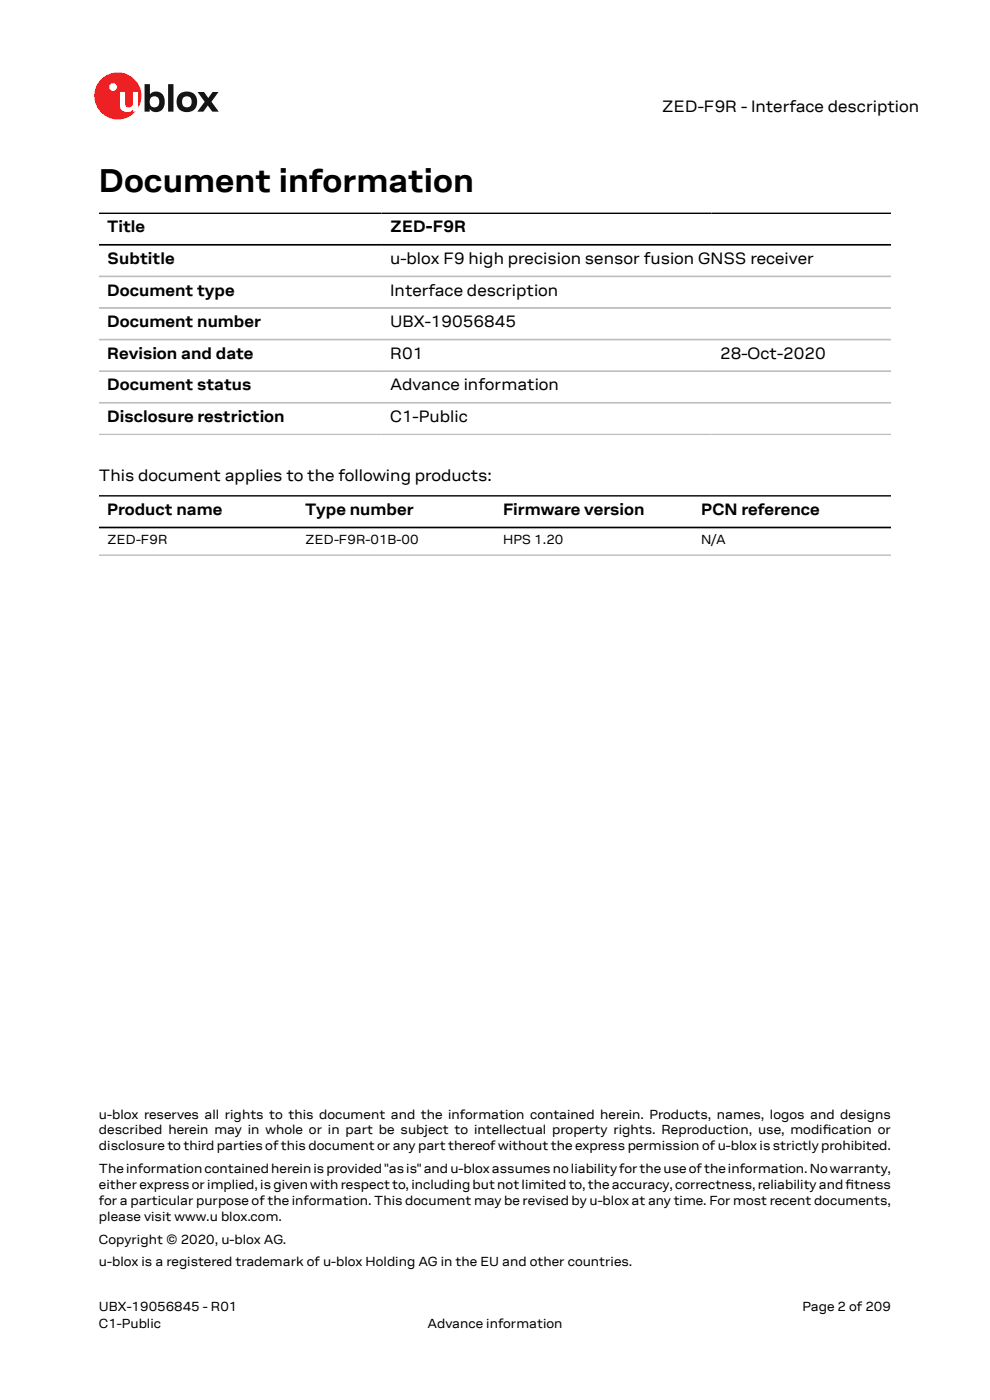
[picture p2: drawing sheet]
<svg xmlns="http://www.w3.org/2000/svg" width="210mm" height="297mm" viewBox="0 0 210 297" stroke-linecap="round" stroke-linejoin="round" font-family="sans-serif">
<defs><g id="words">
<text font-size="7.1" x="21" y="40.7">Document information</text>
<g font-size="3.5">
<text x="140.4" y="23.7">ZED-F9R - Interface description</text>
<text x="22.8" y="49.3">Title</text>
<text x="82.8" y="49.3">ZED-F9R</text>
<text x="22.8" y="56">Subtitle</text>
<text x="82.8" y="56">u-blox F9 high precision sensor fusion GNSS receiver</text>
<text x="22.8" y="62.7">Document type</text>
<text x="82.8" y="62.7">Interface description</text>
<text x="22.8" y="69.4">Document number</text>
<text x="82.8" y="69.4">UBX-19056845</text>
<text x="22.8" y="76.1">Revision and date</text>
<text x="82.8" y="76.1">R01</text>
<text x="152.8" y="76.1">28-Oct-2020</text>
<text x="22.8" y="82.8">Document status</text>
<text x="82.8" y="82.8">Advance information</text>
<text x="22.8" y="89.5">Disclosure restriction</text>
<text x="82.8" y="89.5">C1-Public</text>
<text x="21" y="102.1">This document applies to the following products:</text>
<text x="22.8" y="109.3">Product name</text>
<text x="64.8" y="109.3">Type number</text>
<text x="106.8" y="109.3">Firmware version</text>
<text x="148.8" y="109.3">PCN reference</text>
</g>
<g font-size="2.8">
<text x="22.8" y="115.4">ZED-F9R</text>
<text x="64.8" y="115.4">ZED-F9R-01B-00</text>
<text x="106.8" y="115.4">HPS 1.20</text>
<text x="148.8" y="115.4">N/A</text>
<text x="21" y="237.3">u-blox reserves all rights to this document and the information contained herein. Products, names, logos and designs</text>
<text x="21" y="240.7">described herein may in whole or in part be subject to intellectual property rights. Reproduction, use, modifcation or</text>
<text x="21" y="244.1">disclosure to third parties of this document or any part thereof without the express permission of u-blox is strictly prohibited.</text>
<text x="174.5" y="240.7">i</text>
<text x="21" y="248.9">Theinformationcontainedhereinisprovided&quot;asis&quot;andu-bloxassumesnoliabilityfortheuseoftheinformation.Nowarranty,</text>
<text x="21" y="252.2">eitherexpressorimplied,isgivenwithrespectto,includingbutnotlimitedto,theaccuracy,correctness,reliabilityandftness</text>
<text x="21" y="255.6">for a particular purpose of the information. This document may be revised by u-blox at any time. For most recent documents,</text>
<text x="179.4" y="252.2">i</text>
<text x="21" y="259">please visit www.u blox.com.</text>
<text x="21" y="263.8">Copyright © 2020, u-blox AG.</text>
<text x="21" y="268.6">u-blox is a registered trademark of u-blox Holding AG in the EU and other countries.</text>
<text x="21" y="278">UBX-19056845 - R01</text>
<text x="21" y="281.8">C1-Public</text>
<text x="90.7" y="281.8">Advance information</text>
<text x="170.2" y="278">Page 2 of 209</text>
</g>
</g></defs>
<circle cx="25" cy="20.4" r="5" fill="#ed2023"/>
<circle cx="24" cy="18.5" r=".83" fill="#fff"/>
<g fill="#151516">
<path d="M35.7 17.9h1.1v5.8h-1.1z"/>
<path d="M41.9 19.5h1.4l.9 1.3 .9-1.3h1.3l-1.6 2.1 1.6 2.1h-1.4l-.9-1.3-1 1.3h-1.2l1.5-2.1z"/>
<path d="M32 20.7a1.17 1.17 0 0 0-.1 1.5 1.17 1.17 0 0 0 1.4 .4 1.16 1.16 0 0 0 .4-1.6 1.16 1.16 0 0 0-1.7-.3zM30.7 17.9h1.1v2.1a1.82 1.82 0 0 1 2.2-.4 1.82 1.82 0 0 1 .9 2 1.83 1.83 0 0 1-1 2 1.83 1.83 0 0 1-2.1-.5v.6h-1.1z"/>
<path d="M38.9 20.7a1.18 1.18 0 0 0-.2 1.5 1.18 1.18 0 0 0 1.5 .4 1.18 1.18 0 0 0 .4-1.5 1.18 1.18 0 0 0-1.5-.5zM37.4 21.6a2.25 2.25 0 0 1 4.5 0 2.25 2.25 0 0 1-4.5 0z"/>
</g>
<path d="M25.4 19.5h1.1v2.5a.84 .84 0 0 0 1 .8 .84 .84 0 0 0 .7-1v-2.3h1.1v4.2h-1.1v-.5a1.59 1.59 0 0 1-1.8 .5 1.59 1.59 0 0 1-1-1.5z" fill="#fff"/>
<path d="M21 45.2h168M21 51.9h168M21 111.9h168M21 105.2h168" fill="none" stroke="#000" stroke-width=".35"/>
<path d="M21 58.6h168M21 65.3h168M21 72h168M21 78.7h168M21 85.4h168M21 92.1h168M21 117.8h168" fill="none" stroke="#bebebe" stroke-width=".35"/>
<use href="#words"/>
</svg>
